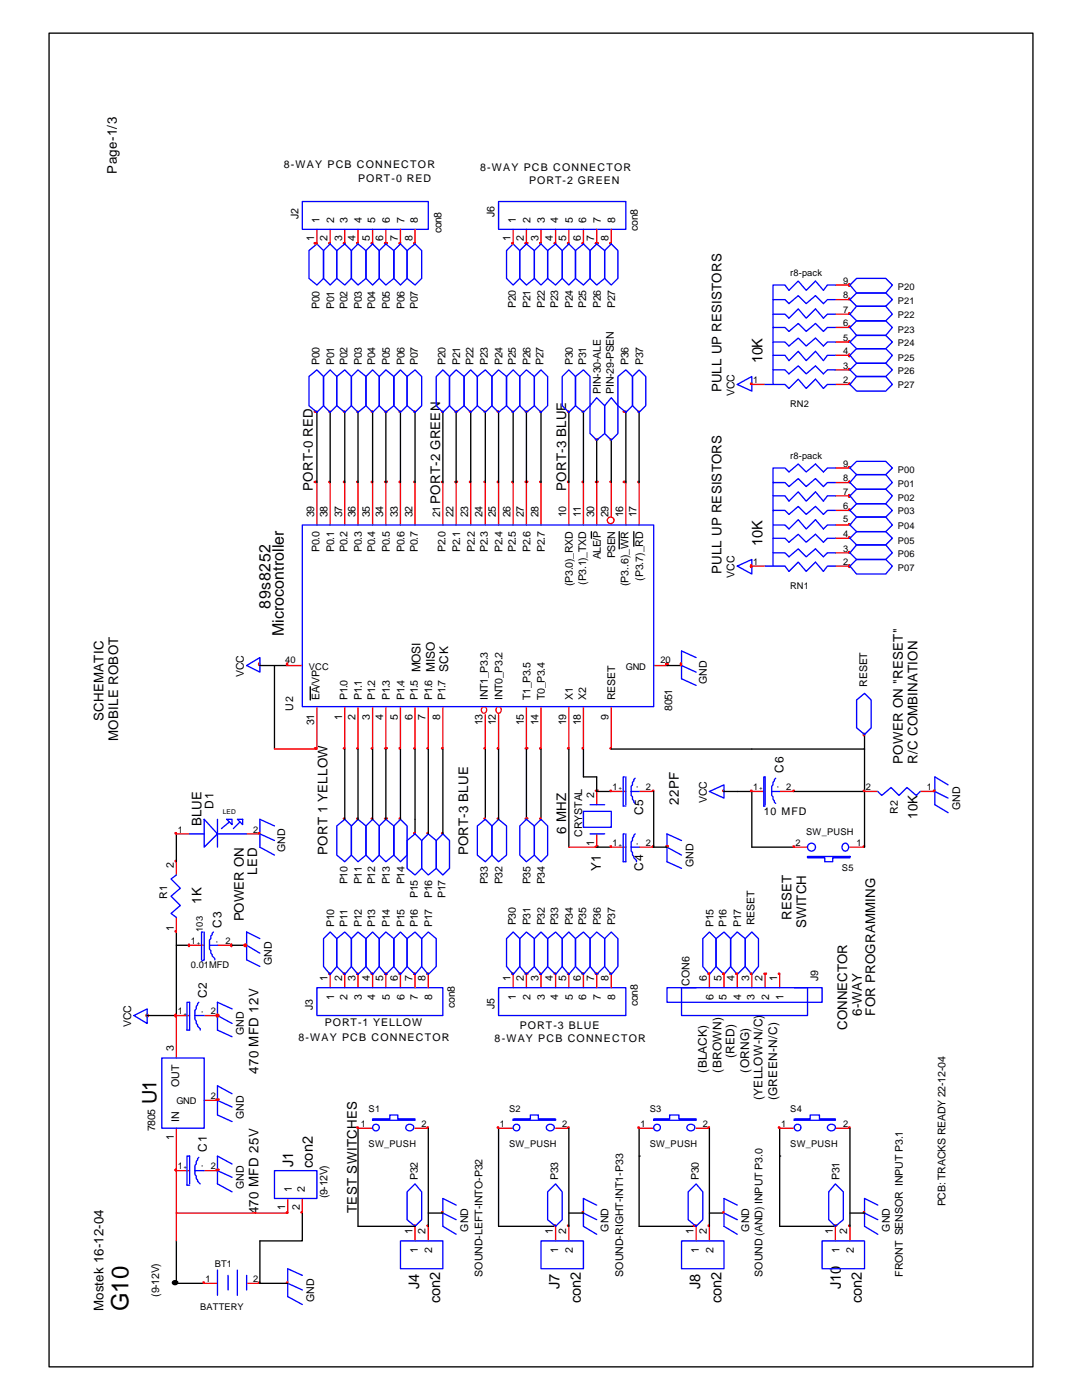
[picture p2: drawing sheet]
<svg xmlns="http://www.w3.org/2000/svg" width="216mm" height="279mm" viewBox="0 0 216 279" stroke-linecap="round" stroke-linejoin="round" font-family="sans-serif">
<defs><g id="words">
<text font-size="4.8" x="25.7" y="261.7" transform="rotate(-90 25.7 261.7)">G10</text>
<text font-size="4" x="31.2" y="220.4" transform="rotate(-90 31.2 220.4)">U1</text>
<g font-size="3.2">
<text x="54" y="121.4" transform="rotate(-90 54 121.4)">89s8252</text>
<text x="56.6" y="127" transform="rotate(-90 56.6 127)">Microcontroller</text>
</g>
<g font-size="2.9">
<text x="152.1" y="72.5" transform="rotate(-90 152.1 72.5)">10K</text>
<text x="152.1" y="109" transform="rotate(-90 152.1 109)">10K</text>
<text x="58.5" y="232.8" transform="rotate(-90 58.5 232.8)">J1</text>
<text x="62.4" y="233.1" transform="rotate(-90 62.4 233.1)">con2</text>
<text x="83.6" y="257.2" transform="rotate(-90 83.6 257.2)">J4</text>
<text x="111.7" y="257.2" transform="rotate(-90 111.7 257.2)">J7</text>
<text x="139.7" y="257.2" transform="rotate(-90 139.7 257.2)">J8</text>
<text x="167.7" y="257.2" transform="rotate(-90 167.7 257.2)">J10</text>
<text x="87.8" y="260.1" transform="rotate(-90 87.8 260.1)">con2</text>
<text x="115.9" y="260.1" transform="rotate(-90 115.9 260.1)">con2</text>
<text x="143.9" y="260.1" transform="rotate(-90 143.9 260.1)">con2</text>
<text x="172" y="260.1" transform="rotate(-90 172 260.1)">con2</text>
</g>
<g font-size="2.6">
<text x="23.3" y="34.7" transform="rotate(-90 23.3 34.7)">Page-1/3</text>
<text x="143.9" y="78.3" transform="rotate(-90 143.9 78.3)">PULL UP RESISTORS</text>
<text x="62.4" y="97.9" transform="rotate(-90 62.4 97.9)">PORT-0 RED</text>
<text x="87.8" y="100.5" transform="rotate(-90 87.8 100.5)">PORT-2 GREEN</text>
<text x="113" y="97.9" transform="rotate(-90 113 97.9)">PORT-3 BLUE</text>
<text x="143.9" y="114.6" transform="rotate(-90 143.9 114.6)">PULL UP RESISTORS</text>
<text x="20.6" y="143.9" transform="rotate(-90 20.6 143.9)">SCHEMATIC</text>
<text x="23.5" y="147.9" transform="rotate(-90 23.5 147.9)">MOBILE ROBOT</text>
<text x="180.2" y="152.4" transform="rotate(-90 180.2 152.4)">POWER ON &quot;RESET&quot;</text>
<text x="183.1" y="152.4" transform="rotate(-90 183.1 152.4)">R/C COMBINATION</text>
<text x="135.5" y="160.6" transform="rotate(-90 135.5 160.6)">22PF</text>
<text x="40.2" y="164.8" transform="rotate(-90 40.2 164.8)">BLUE</text>
<text x="113" y="166.4" transform="rotate(-90 113 166.4)">6 MHZ</text>
<text x="183.1" y="163.5" transform="rotate(-90 183.1 163.5)">10K</text>
<text x="65.4" y="170.7" transform="rotate(-90 65.4 170.7)">PORT 1 YELLOW</text>
<text x="93.4" y="170.7" transform="rotate(-90 93.4 170.7)">PORT-3 BLUE</text>
<text x="119.9" y="173.8" transform="rotate(-90 119.9 173.8)">Y1</text>
<text x="51.3" y="174.6" transform="rotate(-90 51.3 174.6)">LED</text>
<text x="40.2" y="180.4" transform="rotate(-90 40.2 180.4)">1K</text>
<text x="48.7" y="183.9" transform="rotate(-90 48.7 183.9)">POWER ON</text>
<text x="158" y="183.6" transform="rotate(-90 158 183.6)">RESET</text>
<text x="160.9" y="185.2" transform="rotate(-90 160.9 185.2)">SWITCH</text>
<text x="172" y="202.7" transform="rotate(-90 172 202.7)">6-WAY</text>
<text x="174.6" y="202.7" transform="rotate(-90 174.6 202.7)">FOR PROGRAMMING</text>
<text x="169.1" y="205.6" transform="rotate(-90 169.1 205.6)">CONNECTOR</text>
<text x="51.6" y="214.3" transform="rotate(-90 51.6 214.3)">470 MFD 12V</text>
<text x="51.6" y="242.4" transform="rotate(-90 51.6 242.4)">470 MFD 25V</text>
<text x="71.2" y="242.1" transform="rotate(-90 71.2 242.1)">TEST SWITCHES</text>
<text x="20.6" y="261.7" transform="rotate(-90 20.6 261.7)">Mostek 16-12-04</text>
</g>
<g font-size="2.4">
<text x="156.4" y="154.3" transform="rotate(-90 156.4 154.3)">C6</text>
<text x="42.6" y="161.4" transform="rotate(-90 42.6 161.4)">D1</text>
<text x="128.3" y="162.7" transform="rotate(-90 128.3 162.7)">C5</text>
<text x="128.3" y="173.8" transform="rotate(-90 128.3 173.8)">C4</text>
<text x="44.2" y="185.2" transform="rotate(-90 44.2 185.2)">C3</text>
<text x="41.3" y="199.2" transform="rotate(-90 41.3 199.2)">C2</text>
<text x="141" y="214" transform="rotate(-90 141 214)">(BLACK)</text>
<text x="143.9" y="214" transform="rotate(-90 143.9 214)">(BROWN)</text>
<text x="146.6" y="211.1" transform="rotate(-90 146.6 211.1)">(RED)</text>
<text x="149.5" y="214" transform="rotate(-90 149.5 214)">(ORNG)</text>
<text x="152.1" y="219.6" transform="rotate(-90 152.1 219.6)">(YELLOW-N/C)</text>
<text x="155" y="219.6" transform="rotate(-90 155 219.6)">(GREEN-N/C)</text>
<text x="41.3" y="229.9" transform="rotate(-90 41.3 229.9)">C1</text>
</g>
<g font-size="2.1">
<text x="56.6" y="33.6">8-WAY PCB CONNECTOR</text>
<text x="95.8" y="34.1">8-WAY PCB CONNECTOR</text>
<text x="71.4" y="36.2">PORT-0 RED</text>
<text x="105.6" y="36.8">PORT-2 GREEN</text>
<text x="59.5" y="43.7" transform="rotate(-90 59.5 43.7)">J2</text>
<text x="63.8" y="44.4" transform="rotate(-90 63.8 44.4)">1</text>
<text x="66.7" y="44.4" transform="rotate(-90 66.7 44.4)">2</text>
<text x="69.3" y="44.4" transform="rotate(-90 69.3 44.4)">3</text>
<text x="72.2" y="44.4" transform="rotate(-90 72.2 44.4)">4</text>
<text x="74.9" y="44.4" transform="rotate(-90 74.9 44.4)">5</text>
<text x="77.8" y="44.4" transform="rotate(-90 77.8 44.4)">6</text>
<text x="80.7" y="44.4" transform="rotate(-90 80.7 44.4)">7</text>
<text x="83.3" y="44.4" transform="rotate(-90 83.3 44.4)">8</text>
<text x="88.1" y="46.6" transform="rotate(-90 88.1 46.6)">con8</text>
<text x="98.7" y="43.4" transform="rotate(-90 98.7 43.4)">J6</text>
<text x="102.9" y="44.4" transform="rotate(-90 102.9 44.4)">1</text>
<text x="105.8" y="44.4" transform="rotate(-90 105.8 44.4)">2</text>
<text x="108.7" y="44.4" transform="rotate(-90 108.7 44.4)">3</text>
<text x="111.4" y="44.4" transform="rotate(-90 111.4 44.4)">4</text>
<text x="114.3" y="44.4" transform="rotate(-90 114.3 44.4)">5</text>
<text x="116.9" y="44.4" transform="rotate(-90 116.9 44.4)">6</text>
<text x="119.9" y="44.4" transform="rotate(-90 119.9 44.4)">7</text>
<text x="122.8" y="44.4" transform="rotate(-90 122.8 44.4)">8</text>
<text x="127.3" y="46" transform="rotate(-90 127.3 46)">con8</text>
<text x="62.7" y="48.2" transform="rotate(-90 62.7 48.2)">1</text>
<text x="65.4" y="48.2" transform="rotate(-90 65.4 48.2)">2</text>
<text x="68.3" y="48.2" transform="rotate(-90 68.3 48.2)">3</text>
<text x="70.9" y="48.2" transform="rotate(-90 70.9 48.2)">4</text>
<text x="73.8" y="48.2" transform="rotate(-90 73.8 48.2)">5</text>
<text x="76.5" y="48.2" transform="rotate(-90 76.5 48.2)">6</text>
<text x="79.4" y="48.2" transform="rotate(-90 79.4 48.2)">7</text>
<text x="82.3" y="48.2" transform="rotate(-90 82.3 48.2)">8</text>
<text x="101.9" y="48.2" transform="rotate(-90 101.9 48.2)">1</text>
<text x="104.5" y="48.2" transform="rotate(-90 104.5 48.2)">2</text>
<text x="107.4" y="48.2" transform="rotate(-90 107.4 48.2)">3</text>
<text x="110.3" y="48.2" transform="rotate(-90 110.3 48.2)">4</text>
<text x="113" y="48.2" transform="rotate(-90 113 48.2)">5</text>
<text x="115.9" y="48.2" transform="rotate(-90 115.9 48.2)">6</text>
<text x="118.5" y="48.2" transform="rotate(-90 118.5 48.2)">7</text>
<text x="121.4" y="48.2" transform="rotate(-90 121.4 48.2)">8</text>
<text x="63.8" y="61.6" transform="rotate(-90 63.8 61.6)">P00</text>
<text x="66.7" y="61.6" transform="rotate(-90 66.7 61.6)">P01</text>
<text x="69.3" y="61.6" transform="rotate(-90 69.3 61.6)">P02</text>
<text x="72.2" y="61.6" transform="rotate(-90 72.2 61.6)">P03</text>
<text x="74.9" y="61.6" transform="rotate(-90 74.9 61.6)">P04</text>
<text x="77.8" y="61.6" transform="rotate(-90 77.8 61.6)">P05</text>
<text x="80.7" y="61.6" transform="rotate(-90 80.7 61.6)">P06</text>
<text x="83.3" y="61.6" transform="rotate(-90 83.3 61.6)">P07</text>
<text x="102.9" y="61.4" transform="rotate(-90 102.9 61.4)">P20</text>
<text x="105.8" y="61.4" transform="rotate(-90 105.8 61.4)">P21</text>
<text x="108.7" y="61.4" transform="rotate(-90 108.7 61.4)">P22</text>
<text x="111.4" y="61.4" transform="rotate(-90 111.4 61.4)">P23</text>
<text x="114.3" y="61.4" transform="rotate(-90 114.3 61.4)">P24</text>
<text x="116.9" y="61.4" transform="rotate(-90 116.9 61.4)">P25</text>
<text x="119.9" y="61.4" transform="rotate(-90 119.9 61.4)">P26</text>
<text x="122.8" y="61.4" transform="rotate(-90 122.8 61.4)">P27</text>
<text x="63.8" y="72.8" transform="rotate(-90 63.8 72.8)">P00</text>
<text x="66.7" y="72.8" transform="rotate(-90 66.7 72.8)">P01</text>
<text x="69.3" y="72.8" transform="rotate(-90 69.3 72.8)">P02</text>
<text x="72.2" y="72.8" transform="rotate(-90 72.2 72.8)">P03</text>
<text x="74.9" y="72.8" transform="rotate(-90 74.9 72.8)">P04</text>
<text x="77.8" y="72.8" transform="rotate(-90 77.8 72.8)">P05</text>
<text x="80.7" y="72.8" transform="rotate(-90 80.7 72.8)">P06</text>
<text x="83.3" y="72.8" transform="rotate(-90 83.3 72.8)">P07</text>
<text x="88.9" y="72.8" transform="rotate(-90 88.9 72.8)">P20</text>
<text x="91.8" y="72.8" transform="rotate(-90 91.8 72.8)">P21</text>
<text x="94.5" y="72.8" transform="rotate(-90 94.5 72.8)">P22</text>
<text x="97.4" y="72.8" transform="rotate(-90 97.4 72.8)">P23</text>
<text x="100.3" y="72.8" transform="rotate(-90 100.3 72.8)">P24</text>
<text x="102.9" y="72.8" transform="rotate(-90 102.9 72.8)">P25</text>
<text x="105.8" y="72.8" transform="rotate(-90 105.8 72.8)">P26</text>
<text x="108.5" y="72.8" transform="rotate(-90 108.5 72.8)">P27</text>
<text x="114.3" y="72.8" transform="rotate(-90 114.3 72.8)">P30</text>
<text x="116.9" y="72.8" transform="rotate(-90 116.9 72.8)">P31</text>
<text x="125.4" y="72.8" transform="rotate(-90 125.4 72.8)">P36</text>
<text x="128.3" y="72.8" transform="rotate(-90 128.3 72.8)">P37</text>
<text x="119.9" y="78.6" transform="rotate(-90 119.9 78.6)">PIN-30-ALE</text>
<text x="122.5" y="78.6" transform="rotate(-90 122.5 78.6)">PIN-29-PSEN</text>
<text x="146.6" y="79.1" transform="rotate(-90 146.6 79.1)">VCC</text>
<text x="62.7" y="103.2" transform="rotate(-90 62.7 103.2)">39</text>
<text x="65.4" y="103.2" transform="rotate(-90 65.4 103.2)">38</text>
<text x="68.3" y="103.2" transform="rotate(-90 68.3 103.2)">37</text>
<text x="70.9" y="103.2" transform="rotate(-90 70.9 103.2)">36</text>
<text x="73.8" y="103.2" transform="rotate(-90 73.8 103.2)">35</text>
<text x="76.5" y="103.2" transform="rotate(-90 76.5 103.2)">34</text>
<text x="79.4" y="103.2" transform="rotate(-90 79.4 103.2)">33</text>
<text x="82.3" y="103.2" transform="rotate(-90 82.3 103.2)">32</text>
<text x="87.8" y="103.2" transform="rotate(-90 87.8 103.2)">21</text>
<text x="90.5" y="103.2" transform="rotate(-90 90.5 103.2)">22</text>
<text x="93.4" y="103.2" transform="rotate(-90 93.4 103.2)">23</text>
<text x="96.3" y="103.2" transform="rotate(-90 96.3 103.2)">24</text>
<text x="99" y="103.2" transform="rotate(-90 99 103.2)">25</text>
<text x="101.9" y="103.2" transform="rotate(-90 101.9 103.2)">26</text>
<text x="104.5" y="103.2" transform="rotate(-90 104.5 103.2)">27</text>
<text x="107.4" y="103.2" transform="rotate(-90 107.4 103.2)">28</text>
<text x="113" y="103.2" transform="rotate(-90 113 103.2)">10</text>
<text x="115.9" y="103.2" transform="rotate(-90 115.9 103.2)">11</text>
<text x="118.5" y="103.2" transform="rotate(-90 118.5 103.2)">30</text>
<text x="121.4" y="103.2" transform="rotate(-90 121.4 103.2)">29</text>
<text x="124.4" y="103.2" transform="rotate(-90 124.4 103.2)">16</text>
<text x="127" y="103.2" transform="rotate(-90 127 103.2)">17</text>
<text x="63.8" y="110.1" transform="rotate(-90 63.8 110.1)">P0.0</text>
<text x="66.7" y="110.1" transform="rotate(-90 66.7 110.1)">P0.1</text>
<text x="69.3" y="110.1" transform="rotate(-90 69.3 110.1)">P0.2</text>
<text x="72.2" y="110.1" transform="rotate(-90 72.2 110.1)">P0.3</text>
<text x="74.9" y="110.1" transform="rotate(-90 74.9 110.1)">P0.4</text>
<text x="77.8" y="110.1" transform="rotate(-90 77.8 110.1)">P0.5</text>
<text x="80.7" y="110.1" transform="rotate(-90 80.7 110.1)">P0.6</text>
<text x="83.3" y="110.1" transform="rotate(-90 83.3 110.1)">P0.7</text>
<text x="88.9" y="110.1" transform="rotate(-90 88.9 110.1)">P2.0</text>
<text x="91.8" y="110.1" transform="rotate(-90 91.8 110.1)">P2.1</text>
<text x="94.7" y="110.1" transform="rotate(-90 94.7 110.1)">P2.2</text>
<text x="97.4" y="110.1" transform="rotate(-90 97.4 110.1)">P2.3</text>
<text x="100.3" y="110.1" transform="rotate(-90 100.3 110.1)">P2.4</text>
<text x="102.9" y="110.1" transform="rotate(-90 102.9 110.1)">P2.5</text>
<text x="105.8" y="110.1" transform="rotate(-90 105.8 110.1)">P2.6</text>
<text x="108.7" y="110.1" transform="rotate(-90 108.7 110.1)">P2.7</text>
<text x="119.9" y="111.7" transform="rotate(-90 119.9 111.7)">ALE/P</text>
<text x="122.8" y="111.4" transform="rotate(-90 122.8 111.4)">PSEN</text>
<text x="114.3" y="116.9" transform="rotate(-90 114.3 116.9)">(P3.0)_RXD</text>
<text x="116.9" y="116.7" transform="rotate(-90 116.9 116.7)">(P3.1)_TXD</text>
<text x="125.4" y="116.9" transform="rotate(-90 125.4 116.9)">(P3..6)_WR</text>
<text x="128.3" y="115.9" transform="rotate(-90 128.3 115.9)">(P3.7)_RD</text>
<text x="146.6" y="115.4" transform="rotate(-90 146.6 115.4)">VCC</text>
<text x="48.7" y="135.2" transform="rotate(-90 48.7 135.2)">VCC</text>
<text x="141" y="136.5" transform="rotate(-90 141 136.5)">GND</text>
<text x="173" y="137.1" transform="rotate(-90 173 137.1)">RESET</text>
<text x="58.5" y="141.8" transform="rotate(-90 58.5 141.8)">U2</text>
<text x="63.8" y="139.7" transform="rotate(-90 63.8 139.7)">EA/VP</text>
<text x="68.3" y="143.7" transform="rotate(-90 68.3 143.7)">1</text>
<text x="69.3" y="139.7" transform="rotate(-90 69.3 139.7)">P1.0</text>
<text x="70.9" y="143.7" transform="rotate(-90 70.9 143.7)">2</text>
<text x="72.2" y="139.7" transform="rotate(-90 72.2 139.7)">P1.1</text>
<text x="73.8" y="143.7" transform="rotate(-90 73.8 143.7)">3</text>
<text x="74.9" y="139.7" transform="rotate(-90 74.9 139.7)">P1.2</text>
<text x="76.5" y="143.7" transform="rotate(-90 76.5 143.7)">4</text>
<text x="77.8" y="139.7" transform="rotate(-90 77.8 139.7)">P1.3</text>
<text x="79.4" y="143.7" transform="rotate(-90 79.4 143.7)">5</text>
<text x="80.7" y="139.7" transform="rotate(-90 80.7 139.7)">P1.4</text>
<text x="82.3" y="143.7" transform="rotate(-90 82.3 143.7)">6</text>
<text x="83.3" y="139.7" transform="rotate(-90 83.3 139.7)">P1.5 MOSI</text>
<text x="84.9" y="143.7" transform="rotate(-90 84.9 143.7)">7</text>
<text x="86.3" y="139.7" transform="rotate(-90 86.3 139.7)">P1.6 MISO</text>
<text x="87.8" y="143.7" transform="rotate(-90 87.8 143.7)">8</text>
<text x="88.9" y="139.7" transform="rotate(-90 88.9 139.7)">P1.7 SCK</text>
<text x="97.4" y="139.7" transform="rotate(-90 97.4 139.7)">INT1_P3.3</text>
<text x="100.3" y="139.7" transform="rotate(-90 100.3 139.7)">INT0_P3.2</text>
<text x="105.8" y="139.7" transform="rotate(-90 105.8 139.7)">T1_P3.5</text>
<text x="108.7" y="139.7" transform="rotate(-90 108.7 139.7)">T0_P3.4</text>
<text x="114.3" y="139.7" transform="rotate(-90 114.3 139.7)">X1</text>
<text x="116.9" y="139.7" transform="rotate(-90 116.9 139.7)">X2</text>
<text x="121.4" y="143.7" transform="rotate(-90 121.4 143.7)">9</text>
<text x="122.8" y="139.7" transform="rotate(-90 122.8 139.7)">RESET</text>
<text x="134.1" y="141.8" transform="rotate(-90 134.1 141.8)">8051</text>
<text x="62.7" y="144.7" transform="rotate(-90 62.7 144.7)">31</text>
<text x="96.3" y="144.7" transform="rotate(-90 96.3 144.7)">13</text>
<text x="99" y="144.7" transform="rotate(-90 99 144.7)">12</text>
<text x="104.5" y="144.7" transform="rotate(-90 104.5 144.7)">15</text>
<text x="107.4" y="144.7" transform="rotate(-90 107.4 144.7)">14</text>
<text x="113" y="144.7" transform="rotate(-90 113 144.7)">19</text>
<text x="115.9" y="144.7" transform="rotate(-90 115.9 144.7)">18</text>
<text x="118.5" y="159.3" transform="rotate(-90 118.5 159.3)">2</text>
<text x="141" y="160.3" transform="rotate(-90 141 160.3)">VCC</text>
<text x="191.6" y="161.7" transform="rotate(-90 191.6 161.7)">GND</text>
<text x="116.2" y="167" transform="rotate(-90 116.2 167)">CRYSTAL</text>
<text x="152.4" y="162.7">10 MFD</text>
<text x="179.1" y="162.5" transform="rotate(-90 179.1 162.5)">R2</text>
<text x="34.7" y="173.3" transform="rotate(-90 34.7 173.3)">2</text>
<text x="56.9" y="170.1" transform="rotate(-90 56.9 170.1)">GND</text>
<text x="118.5" y="168.8" transform="rotate(-90 118.5 168.8)">1</text>
<text x="138.4" y="173" transform="rotate(-90 138.4 173)">GND</text>
<text x="33.3" y="179.4" transform="rotate(-90 33.3 179.4)">R1</text>
<text x="69.3" y="176.5" transform="rotate(-90 69.3 176.5)">P10</text>
<text x="72.2" y="176.5" transform="rotate(-90 72.2 176.5)">P11</text>
<text x="74.9" y="176.5" transform="rotate(-90 74.9 176.5)">P12</text>
<text x="77.8" y="176.5" transform="rotate(-90 77.8 176.5)">P13</text>
<text x="80.7" y="176.5" transform="rotate(-90 80.7 176.5)">P14</text>
<text x="83.3" y="179.1" transform="rotate(-90 83.3 179.1)">P15</text>
<text x="86.3" y="179.1" transform="rotate(-90 86.3 179.1)">P16</text>
<text x="88.9" y="179.1" transform="rotate(-90 88.9 179.1)">P17</text>
<text x="97.4" y="176.5" transform="rotate(-90 97.4 176.5)">P33</text>
<text x="100.3" y="176.5" transform="rotate(-90 100.3 176.5)">P32</text>
<text x="105.8" y="176.5" transform="rotate(-90 105.8 176.5)">P35</text>
<text x="108.7" y="176.5" transform="rotate(-90 108.7 176.5)">P34</text>
<text x="34.7" y="185.7" transform="rotate(-90 34.7 185.7)">1</text>
<text x="66.7" y="184.9" transform="rotate(-90 66.7 184.9)">P10</text>
<text x="69.3" y="184.9" transform="rotate(-90 69.3 184.9)">P11</text>
<text x="72.2" y="184.9" transform="rotate(-90 72.2 184.9)">P12</text>
<text x="74.9" y="184.9" transform="rotate(-90 74.9 184.9)">P13</text>
<text x="77.8" y="184.9" transform="rotate(-90 77.8 184.9)">P14</text>
<text x="80.7" y="184.9" transform="rotate(-90 80.7 184.9)">P15</text>
<text x="83.3" y="184.9" transform="rotate(-90 83.3 184.9)">P16</text>
<text x="86.3" y="184.9" transform="rotate(-90 86.3 184.9)">P17</text>
<text x="102.9" y="184.7" transform="rotate(-90 102.9 184.7)">P30</text>
<text x="105.8" y="184.7" transform="rotate(-90 105.8 184.7)">P31</text>
<text x="108.7" y="184.7" transform="rotate(-90 108.7 184.7)">P32</text>
<text x="111.4" y="184.7" transform="rotate(-90 111.4 184.7)">P33</text>
<text x="114.3" y="184.7" transform="rotate(-90 114.3 184.7)">P34</text>
<text x="116.9" y="184.7" transform="rotate(-90 116.9 184.7)">P35</text>
<text x="119.9" y="184.7" transform="rotate(-90 119.9 184.7)">P36</text>
<text x="122.8" y="184.7" transform="rotate(-90 122.8 184.7)">P37</text>
<text x="142.3" y="184.9" transform="rotate(-90 142.3 184.9)">P15</text>
<text x="145" y="184.9" transform="rotate(-90 145 184.9)">P16</text>
<text x="147.9" y="184.9" transform="rotate(-90 147.9 184.9)">P17</text>
<text x="150.5" y="184.7" transform="rotate(-90 150.5 184.7)">RESET</text>
<text x="54.2" y="192.6" transform="rotate(-90 54.2 192.6)">GND</text>
<text x="65.4" y="195.8" transform="rotate(-90 65.4 195.8)">1</text>
<text x="68.3" y="195.8" transform="rotate(-90 68.3 195.8)">2</text>
<text x="70.9" y="195.8" transform="rotate(-90 70.9 195.8)">3</text>
<text x="73.8" y="195.8" transform="rotate(-90 73.8 195.8)">4</text>
<text x="76.5" y="195.8" transform="rotate(-90 76.5 195.8)">5</text>
<text x="79.4" y="195.8" transform="rotate(-90 79.4 195.8)">6</text>
<text x="82.3" y="195.8" transform="rotate(-90 82.3 195.8)">7</text>
<text x="84.9" y="195.8" transform="rotate(-90 84.9 195.8)">8</text>
<text x="101.9" y="195.8" transform="rotate(-90 101.9 195.8)">1</text>
<text x="104.5" y="195.8" transform="rotate(-90 104.5 195.8)">2</text>
<text x="107.4" y="195.8" transform="rotate(-90 107.4 195.8)">3</text>
<text x="110.3" y="195.8" transform="rotate(-90 110.3 195.8)">4</text>
<text x="113" y="195.8" transform="rotate(-90 113 195.8)">5</text>
<text x="115.9" y="195.8" transform="rotate(-90 115.9 195.8)">6</text>
<text x="118.5" y="195.8" transform="rotate(-90 118.5 195.8)">7</text>
<text x="121.4" y="195.8" transform="rotate(-90 121.4 195.8)">8</text>
<text x="137.6" y="196.8" transform="rotate(-90 137.6 196.8)">CON6</text>
<text x="141" y="195.8" transform="rotate(-90 141 195.8)">6</text>
<text x="143.9" y="195.8" transform="rotate(-90 143.9 195.8)">5</text>
<text x="146.6" y="195.8" transform="rotate(-90 146.6 195.8)">4</text>
<text x="149.5" y="195.8" transform="rotate(-90 149.5 195.8)">3</text>
<text x="152.1" y="195.8" transform="rotate(-90 152.1 195.8)">2</text>
<text x="155" y="195.8" transform="rotate(-90 155 195.8)">1</text>
<text x="163.2" y="195.8" transform="rotate(-90 163.2 195.8)">J9</text>
<text x="62.4" y="201.6" transform="rotate(-90 62.4 201.6)">J3</text>
<text x="66.7" y="199.5" transform="rotate(-90 66.7 199.5)">1</text>
<text x="69.3" y="199.5" transform="rotate(-90 69.3 199.5)">2</text>
<text x="72.2" y="199.5" transform="rotate(-90 72.2 199.5)">3</text>
<text x="74.9" y="199.5" transform="rotate(-90 74.9 199.5)">4</text>
<text x="77.8" y="199.5" transform="rotate(-90 77.8 199.5)">5</text>
<text x="80.7" y="199.5" transform="rotate(-90 80.7 199.5)">6</text>
<text x="83.3" y="199.5" transform="rotate(-90 83.3 199.5)">7</text>
<text x="86.3" y="199.5" transform="rotate(-90 86.3 199.5)">8</text>
<text x="90.8" y="201.1" transform="rotate(-90 90.8 201.1)">con8</text>
<text x="98.7" y="201.3" transform="rotate(-90 98.7 201.3)">J5</text>
<text x="102.9" y="199.5" transform="rotate(-90 102.9 199.5)">1</text>
<text x="105.8" y="199.5" transform="rotate(-90 105.8 199.5)">2</text>
<text x="108.7" y="199.5" transform="rotate(-90 108.7 199.5)">3</text>
<text x="111.4" y="199.5" transform="rotate(-90 111.4 199.5)">4</text>
<text x="114.3" y="199.5" transform="rotate(-90 114.3 199.5)">5</text>
<text x="116.9" y="199.5" transform="rotate(-90 116.9 199.5)">6</text>
<text x="119.9" y="199.5" transform="rotate(-90 119.9 199.5)">7</text>
<text x="122.8" y="199.5" transform="rotate(-90 122.8 199.5)">8</text>
<text x="127.3" y="200.8" transform="rotate(-90 127.3 200.8)">con8</text>
<text x="142.3" y="199.5" transform="rotate(-90 142.3 199.5)">6</text>
<text x="145" y="199.5" transform="rotate(-90 145 199.5)">5</text>
<text x="147.9" y="199.5" transform="rotate(-90 147.9 199.5)">4</text>
<text x="150.5" y="199.5" transform="rotate(-90 150.5 199.5)">3</text>
<text x="153.5" y="199.5" transform="rotate(-90 153.5 199.5)">2</text>
<text x="156.4" y="199.5" transform="rotate(-90 156.4 199.5)">1</text>
<text x="26.2" y="205.1" transform="rotate(-90 26.2 205.1)">VCC</text>
<text x="34.7" y="209.8" transform="rotate(-90 34.7 209.8)">3</text>
<text x="48.7" y="206.6" transform="rotate(-90 48.7 206.6)">GND</text>
<text x="59.5" y="207.7">8-WAY PCB CONNECTOR</text>
<text x="64.8" y="204.8">PORT-1 YELLOW</text>
<text x="98.7" y="208">8-WAY PCB CONNECTOR</text>
<text x="103.7" y="205.3">PORT-3 BLUE</text>
<text x="35.7" y="217" transform="rotate(-90 35.7 217)">OUT</text>
<text x="31" y="225.7" transform="rotate(-90 31 225.7)">7805</text>
<text x="34.7" y="227.5" transform="rotate(-90 34.7 227.5)">1</text>
<text x="35.7" y="223.8" transform="rotate(-90 35.7 223.8)">IN</text>
<text x="48.7" y="223.3" transform="rotate(-90 48.7 223.3)">GND</text>
<text x="48.7" y="237.3" transform="rotate(-90 48.7 237.3)">GND</text>
<text x="58.2" y="237.9" transform="rotate(-90 58.2 237.9)">1</text>
<text x="60.9" y="237.9" transform="rotate(-90 60.9 237.9)">2</text>
<text x="65.4" y="239.2" transform="rotate(-90 65.4 239.2)">(9-12V)</text>
<text x="83.3" y="235.5" transform="rotate(-90 83.3 235.5)">P32</text>
<text x="111.4" y="235.5" transform="rotate(-90 111.4 235.5)">P33</text>
<text x="139.4" y="235.5" transform="rotate(-90 139.4 235.5)">P30</text>
<text x="167.5" y="235.5" transform="rotate(-90 167.5 235.5)">P31</text>
<text x="56.9" y="241.6" transform="rotate(-90 56.9 241.6)">1</text>
<text x="59.8" y="241.6" transform="rotate(-90 59.8 241.6)">2</text>
<text x="93.4" y="245.8" transform="rotate(-90 93.4 245.8)">GND</text>
<text x="121.4" y="245.8" transform="rotate(-90 121.4 245.8)">GND</text>
<text x="149.5" y="245.8" transform="rotate(-90 149.5 245.8)">GND</text>
<text x="177.5" y="245.8" transform="rotate(-90 177.5 245.8)">GND</text>
<text x="188.6" y="240.8" transform="rotate(-90 188.6 240.8)">PCB: TRACKS READY 22-12-04</text>
<text x="82.3" y="246.3" transform="rotate(-90 82.3 246.3)">1</text>
<text x="83.3" y="250" transform="rotate(-90 83.3 250)">1</text>
<text x="84.9" y="246.3" transform="rotate(-90 84.9 246.3)">2</text>
<text x="86.3" y="250" transform="rotate(-90 86.3 250)">2</text>
<text x="110.3" y="246.3" transform="rotate(-90 110.3 246.3)">1</text>
<text x="111.4" y="250" transform="rotate(-90 111.4 250)">1</text>
<text x="113" y="246.3" transform="rotate(-90 113 246.3)">2</text>
<text x="114.3" y="250" transform="rotate(-90 114.3 250)">2</text>
<text x="138.4" y="246.3" transform="rotate(-90 138.4 246.3)">1</text>
<text x="139.4" y="250" transform="rotate(-90 139.4 250)">1</text>
<text x="141" y="246.3" transform="rotate(-90 141 246.3)">2</text>
<text x="142.3" y="250" transform="rotate(-90 142.3 250)">2</text>
<text x="166.2" y="246.3" transform="rotate(-90 166.2 246.3)">1</text>
<text x="167.5" y="250" transform="rotate(-90 167.5 250)">1</text>
<text x="169.1" y="246.3" transform="rotate(-90 169.1 246.3)">2</text>
<text x="170.4" y="250" transform="rotate(-90 170.4 250)">2</text>
<text x="96.3" y="254.8" transform="rotate(-90 96.3 254.8)">SOUND-LEFT-INTO-P32</text>
<text x="124.4" y="254.8" transform="rotate(-90 124.4 254.8)">SOUND-RIGHT-INT1-P33</text>
<text x="152.1" y="254.8" transform="rotate(-90 152.1 254.8)">SOUND (AND) INPUT P3.0</text>
<text x="180.2" y="254.8" transform="rotate(-90 180.2 254.8)">FRONT SENSOR INPUT P3.1</text>
<text x="31.7" y="258.8" transform="rotate(-90 31.7 258.8)">(9-12V)</text>
<text x="62.7" y="259.8" transform="rotate(-90 62.7 259.8)">GND</text>
</g>
<g font-size="1.9">
<text x="157.7" y="55">r8-pack</text>
<text x="168.3" y="59.5">8</text>
<text x="168.3" y="56.6">9</text>
<text x="179.1" y="57.9">P20</text>
<text x="168.3" y="65.1">6</text>
<text x="168.3" y="62.4">7</text>
<text x="179.1" y="63.5">P22</text>
<text x="179.1" y="60.6">P21</text>
<text x="168.3" y="70.6">4</text>
<text x="168.3" y="68">5</text>
<text x="179.1" y="72">P25</text>
<text x="179.1" y="69.1">P24</text>
<text x="179.1" y="66.4">P23</text>
<text x="150.3" y="76.5">1</text>
<text x="168.3" y="76.5">2</text>
<text x="168.3" y="73.6">3</text>
<text x="179.1" y="77.5">P27</text>
<text x="179.1" y="74.6">P26</text>
<text x="157.7" y="81.2">RN2</text>
<text x="157.7" y="91.5">r8-pack</text>
<text x="168.3" y="93.1">9</text>
<text x="179.1" y="94.5">P00</text>
<text x="168.3" y="101.6">6</text>
<text x="168.3" y="98.7">7</text>
<text x="168.3" y="96">8</text>
<text x="179.1" y="100">P02</text>
<text x="179.1" y="97.1">P01</text>
<text x="168.3" y="107.2">4</text>
<text x="168.3" y="104.2">5</text>
<text x="179.1" y="105.6">P04</text>
<text x="179.1" y="102.7">P03</text>
<text x="150.3" y="112.7">1</text>
<text x="168.3" y="112.7">2</text>
<text x="168.3" y="110.1">3</text>
<text x="179.1" y="111.1">P06</text>
<text x="179.1" y="108.5">P05</text>
<text x="157.7" y="117.5">RN1</text>
<text x="179.1" y="114">P07</text>
<text x="56.9" y="132.3">40</text>
<text x="61.6" y="133.6">VCC</text>
<text x="124.9" y="133.6">GND</text>
<text x="131.8" y="132.3">20</text>
<text x="122.2" y="157.7">1</text>
<text x="128.9" y="157.7">2</text>
<text x="150.3" y="157.7">1</text>
<text x="156.9" y="157.7">2</text>
<text x="172.8" y="157.7">2</text>
<text x="184.9" y="157.7">1</text>
<text x="35.5" y="166.2">1</text>
<text x="50.5" y="166.2">2</text>
<text x="160.9" y="166.7">SW_PUSH</text>
<text x="122.2" y="168.8">1</text>
<text x="128.9" y="168.8">2</text>
<text x="158.7" y="168.8">2</text>
<text x="168" y="173.8">S5</text>
<text x="170.9" y="168.8">1</text>
<text x="38.1" y="188.4">1</text>
<text x="40.5" y="186" transform="rotate(-90 40.5 186)">103</text>
<text x="45" y="188.4">2</text>
<text x="38.1" y="193.1">0.01MFD</text>
<text x="35.5" y="202.4">1</text>
<text x="42.1" y="202.4">2</text>
<text x="35.2" y="220.4">GND</text>
<text x="42.1" y="219.3">2</text>
<text x="73.6" y="222">S1</text>
<text x="101.6" y="222">S2</text>
<text x="129.6" y="222">S3</text>
<text x="157.7" y="222">S4</text>
<text x="72" y="224.9">1</text>
<text x="84.1" y="224.9">2</text>
<text x="99.7" y="224.9">1</text>
<text x="112.2" y="224.9">2</text>
<text x="127.8" y="224.9">1</text>
<text x="140.2" y="224.9">2</text>
<text x="155.8" y="224.9">1</text>
<text x="168.3" y="224.9">2</text>
<text x="35.5" y="233.4">1</text>
<text x="42.1" y="233.4">2</text>
<text x="73.6" y="228.9">SW_PUSH</text>
<text x="101.6" y="228.9">SW_PUSH</text>
<text x="129.6" y="228.9">SW_PUSH</text>
<text x="157.7" y="228.9">SW_PUSH</text>
<text x="41" y="255.9">1</text>
<text x="42.9" y="252.9">BT1</text>
<text x="50.5" y="255.9">2</text>
<text x="40" y="261.4">BATTERY</text>
</g>
<g font-size="1.3">
<text x="127.5" y="157.2" transform="rotate(-90 127.5 157.2)">-</text>
<text x="155.6" y="157.2" transform="rotate(-90 155.6 157.2)">-</text>
<text x="44.4" y="162.5">LED</text>
<text x="127.5" y="168.5" transform="rotate(-90 127.5 168.5)">-</text>
<text x="43.7" y="188.1" transform="rotate(-90 43.7 188.1)">-</text>
<text x="40.7" y="202.1" transform="rotate(-90 40.7 202.1)">-</text>
<text x="40.7" y="232.8" transform="rotate(-90 40.7 232.8)">-</text>
</g>
<g font-size="1.1">
<text x="124.1" y="157.7" transform="rotate(-90 124.1 157.7)">+</text>
<text x="152.1" y="157.7" transform="rotate(-90 152.1 157.7)">+</text>
<text x="124.1" y="169.1" transform="rotate(-90 124.1 169.1)">+</text>
<text x="40" y="188.6" transform="rotate(-90 40 188.6)">+</text>
<text x="37.3" y="202.7" transform="rotate(-90 37.3 202.7)">+</text>
<text x="37.3" y="233.4" transform="rotate(-90 37.3 233.4)">+</text>
</g>
</g></defs>
<g fill="#f00" stroke="#f00" stroke-width=".26">
<path d="M35 233.4h.2v.2h-.2z"/>
<path d="M43.2 219.4l.5-.1v.2l-.3 .1-.3-.1z"/>
<path d="M35 202.5l.1-.1 .1 .3-.1 .2z"/>
<path d="M35 185.8l.2-.1v.3h-.2z"/>
<path d="M35 171.8l.2-.1v.2h-.2z"/>
<path d="M43.2 233.4h.5v.1l-.3 .1-.3-.1z"/>
<path d="M35 166.2h.2v.2h-.2z"/>
<path d="M51.6 166.2h.3l-.1 .2h-.2z"/>
<path d="M37.6 188.5l.1-.1 .1 .2-.1 .3z"/>
<path d="M46.1 188.5l.1-.1 .1 .2-.1 .3z"/>
<path d="M40.5 255.9h.2v.2h-.2z"/>
<path d="M51.6 255.9h.3l-.1 .2h-.2z"/>
<path d="M51.6 132.4l.1-.1 .2 .3-.2 .2z"/>
<path d="M57.2 255.9h.2v.2h-.2z"/>
<path d="M57.2 241.9l.2-.1v.3h-.2z"/>
<path d="M60.1 241.9l.2-.1v.3h-.2z"/>
<path d="M62.8 149.3l.4-.1v.2l-.2 .1-.3-.1z"/>
<path d="M113.3 149.3l.2-.1v.3h-.2z"/>
<path d="M116.2 149.3l.2-.1v.3h-.2z"/>
<path d="M121.7 149.3l.3-.1-.1 .3h-.2z"/>
<path d="M99.3 149.3l.2-.1-.1 .3h-.1z"/>
<path d="M96.6 149.3l.2-.1v.3h-.2z"/>
<path d="M107.7 149.3l.2-.1v.3h-.2z"/>
<path d="M104.9 149.3l.4-.1v.2l-.3 .1-.2-.1z"/>
<path d="M68.6 149.3l.2-.1v.3h-.2z"/>
<path d="M71.2 149.3l.2-.1v.3h-.2z"/>
<path d="M74.1 149.3l.2-.1v.3h-.2z"/>
<path d="M76.8 149.3l.5-.1v.2l-.3 .1-.3-.1z"/>
<path d="M79.7 149.3l.2-.1v.3h-.2z"/>
<path d="M82.6 149.3l.2-.1v.3h-.2z"/>
<path d="M85.2 149.3l.3-.1-.1 .3h-.2z"/>
<path d="M88.1 149.3l.3-.1-.1 .3h-.2z"/>
<path d="M62.8 96.1l.4-.1v.2l-.2 .1-.3-.1z"/>
<path d="M65.7 96.1l.2-.1-.1 .3h-.1z"/>
<path d="M68.6 96.1l.2-.1v.3h-.2z"/>
<path d="M71.2 96.1l.2-.1v.3h-.2z"/>
<path d="M74.1 96.1l.2-.1v.3h-.2z"/>
<path d="M76.8 96.1l.5-.1v.2l-.3 .1-.3-.1z"/>
<path d="M79.7 96.1l.2-.1v.3h-.2z"/>
<path d="M82.6 96.1l.2-.1v.3h-.2z"/>
<path d="M88.1 96.1l.3-.1-.1 .3h-.2z"/>
<path d="M90.8 96.1l.5-.1v.2l-.3 .1-.2-.1z"/>
<path d="M93.7 96.1l.2-.1v.3h-.2z"/>
<path d="M96.6 96.1l.2-.1v.3h-.2z"/>
<path d="M99.3 96.1l.2-.1-.1 .3h-.1z"/>
<path d="M102.2 96.1l.2-.1v.3h-.2z"/>
<path d="M104.9 96.1l.4-.1v.2l-.3 .1-.2-.1z"/>
<path d="M107.7 96.1l.2-.1v.3h-.2z"/>
<path d="M127.3 96.1l.2-.1v.3h-.2z"/>
<path d="M124.4 96.1l.5-.1v.2l-.3 .1-.2-.1z"/>
<path d="M121.7 96.1l.3-.1-.1 .3h-.2z"/>
<path d="M118.9 96.1l.4-.1v.2l-.2 .1-.3-.1z"/>
<path d="M116.2 96.1l.2-.1v.3h-.2z"/>
<path d="M113.3 96.1l.2-.1v.3h-.2z"/>
<path d="M57.2 132.4l.1-.1 .1 .3-.1 .2z"/>
<path d="M62.8 82.1l.4-.1v.2l-.2 .1-.3-.1z"/>
<path d="M62.8 48.5l.4-.1v.2l-.2 .1-.3-.1z"/>
<path d="M65.7 48.5l.2-.1-.1 .2h-.1z"/>
<path d="M68.6 48.5l.2-.1v.2h-.2z"/>
<path d="M71.2 48.5l.2-.1v.2h-.2z"/>
<path d="M74.1 48.5l.2-.1v.2h-.2z"/>
<path d="M76.8 48.5l.5-.1v.2l-.3 .1-.3-.1z"/>
<path d="M79.7 48.5l.2-.1v.2h-.2z"/>
<path d="M82.6 48.5l.2-.1v.2h-.2z"/>
<path d="M65.7 194.2h.2l-.1 .2h-.1z"/>
<path d="M68.6 194.2h.2v.2h-.2z"/>
<path d="M71.2 194.2h.2v.2h-.2z"/>
<path d="M74.1 194.2h.2v.2h-.2z"/>
<path d="M76.8 194.2h.5v.1l-.3 .2-.3-.2z"/>
<path d="M79.7 194.2h.2v.2h-.2z"/>
<path d="M82.6 194.2h.2v.2h-.2z"/>
<path d="M85.2 194.2h.3l-.1 .2h-.2z"/>
<path d="M65.7 82.1l.2-.1-.1 .2h-.1z"/>
<path d="M68.6 163.3l.2-.1v.3h-.2z"/>
<path d="M68.6 82.1l.2-.1v.2h-.2z"/>
<path d="M71.2 163.3l.2-.1v.3h-.2z"/>
<path d="M71.2 82.1l.2-.1v.2h-.2z"/>
<path d="M71.2 224.9h.2v.2h-.2z"/>
<path d="M85.2 224.9h.3l-.1 .2h-.2z"/>
<path d="M74.1 163.3l.2-.1v.3h-.2z"/>
<path d="M74.1 82.1l.2-.1v.2h-.2z"/>
<path d="M76.8 163.3l.5-.1v.2l-.3 .1-.3-.1z"/>
<path d="M76.8 82.1l.5-.1v.2l-.3 .1-.3-.1z"/>
<path d="M79.7 163.3l.2-.1v.3h-.2z"/>
<path d="M79.7 82.1l.2-.1v.2h-.2z"/>
<path d="M82.6 244.5h.2v.2h-.2z"/>
<path d="M85.2 244.5h.3l-.1 .2h-.2z"/>
<path d="M82.6 166.2h.2v.2h-.2z"/>
<path d="M82.6 82.1l.2-.1v.2h-.2z"/>
<path d="M85.2 166.2h.3l-.1 .2h-.2z"/>
<path d="M88.1 241.9l.3-.1-.1 .3h-.2z"/>
<path d="M88.1 166.2h.3l-.1 .2h-.2z"/>
<path d="M88.1 82.1l.3-.1-.1 .2h-.2z"/>
<path d="M90.8 82.1l.5-.1v.2l-.3 .1-.2-.1z"/>
<path d="M93.7 82.1l.2-.1v.2h-.2z"/>
<path d="M96.6 163.3l.2-.1v.3h-.2z"/>
<path d="M96.6 82.1l.2-.1v.2h-.2z"/>
<path d="M99.3 163.3l.2-.1-.1 .3h-.1z"/>
<path d="M99.3 82.1l.2-.1-.1 .2h-.1z"/>
<path d="M99.3 224.9h.2l-.1 .2h-.1z"/>
<path d="M113.3 224.9h.2v.2h-.2z"/>
<path d="M102.2 194.2h.2v.2h-.2z"/>
<path d="M104.9 194.2h.4v.1l-.3 .2-.2-.2z"/>
<path d="M107.7 194.2h.2v.2h-.2z"/>
<path d="M110.6 194.2h.3l-.1 .2h-.2z"/>
<path d="M113.3 194.2h.2v.2h-.2z"/>
<path d="M116.2 194.2h.2v.2h-.2z"/>
<path d="M118.9 194.2h.4v.1l-.2 .2-.3-.2z"/>
<path d="M121.7 194.2h.3l-.1 .2h-.2z"/>
<path d="M102.2 82.1l.2-.1v.2h-.2z"/>
<path d="M102.2 48.5l.2-.1v.2h-.2z"/>
<path d="M104.9 48.5l.4-.1v.2l-.3 .1-.2-.1z"/>
<path d="M107.7 48.5l.2-.1v.2h-.2z"/>
<path d="M110.6 48.5l.3-.1-.1 .2h-.2z"/>
<path d="M113.3 48.5l.2-.1v.2h-.2z"/>
<path d="M116.2 48.5l.2-.1v.2h-.2z"/>
<path d="M118.9 48.5l.4-.1v.2l-.2 .1-.3-.1z"/>
<path d="M121.7 48.5l.3-.1-.1 .2h-.2z"/>
<path d="M104.9 163.3l.4-.1v.2l-.3 .1-.2-.1z"/>
<path d="M104.9 82.1l.4-.1v.2l-.3 .1-.2-.1z"/>
<path d="M107.7 163.3l.2-.1v.3h-.2z"/>
<path d="M107.7 82.1l.2-.1v.2h-.2z"/>
<path d="M110.6 244.5h.3l-.1 .2h-.2z"/>
<path d="M113.3 244.5h.2v.2h-.2z"/>
<path d="M113.3 82.1l.2-.1v.2h-.2z"/>
<path d="M116.2 241.9l.2-.1v.3h-.2z"/>
<path d="M116.2 82.1l.2-.1v.2h-.2z"/>
<path d="M118.9 168.8h.4v.1l-.2 .2-.3-.2z"/>
<path d="M118.9 157.7h.4v.1l-.2 .2-.3-.2z"/>
<path d="M118.9 87.6h.4v.1l-.2 .1-.3-.1z"/>
<path d="M121.7 87.6h.3l-.1 .2h-.2z"/>
<path d="M121.7 168.8h.3l-.1 .2h-.2z"/>
<path d="M130.2 168.8h.2v.2h-.2z"/>
<path d="M121.7 157.7h.3l-.1 .2h-.2z"/>
<path d="M130.2 157.7h.2v.2h-.2z"/>
<path d="M124.4 82.1l.5-.1v.2l-.3 .1-.2-.1z"/>
<path d="M127.3 82.1l.2-.1v.2h-.2z"/>
<path d="M127.3 224.9h.2v.2h-.2z"/>
<path d="M141.3 224.9h.3l-.1 .2h-.2z"/>
<path d="M132.9 168.8h.4v.1l-.2 .2-.3-.2z"/>
<path d="M135.8 132.4l.1-.1 .1 .3-.1 .2z"/>
<path d="M138.5 244.5h.4v.1l-.3 .1-.2-.1z"/>
<path d="M141.3 244.5h.3l-.1 .2h-.2z"/>
<path d="M141.3 194.2h.3l-.1 .2h-.2z"/>
<path d="M144.2 241.9l.3-.1-.1 .3h-.2z"/>
<path d="M144.2 194.2h.3l-.1 .2h-.2z"/>
<path d="M144.2 157.7h.3l-.1 .2h-.2z"/>
<path d="M146.9 194.2h.2v.2h-.2z"/>
<path d="M149.8 194.2h.2v.2h-.2z"/>
<path d="M149.8 112.8l.1-.1 .1 .3-.1 .2z"/>
<path d="M149.8 76.5h.2v.2h-.2z"/>
<path d="M149.8 157.7h.2v.2h-.2z"/>
<path d="M158.3 157.7h.2l-.1 .2h-.1z"/>
<path d="M169.4 112.8l.1-.1 .1 .3-.1 .2z"/>
<path d="M169.4 110.1h.2v.2h-.2z"/>
<path d="M169.4 107.2h.2v.2h-.2z"/>
<path d="M169.4 104.5h.2v.2h-.2z"/>
<path d="M169.4 101.6h.2v.2h-.2z"/>
<path d="M169.4 98.8l.1-.1 .1 .3-.1 .2z"/>
<path d="M169.4 96.1l.2-.1v.3h-.2z"/>
<path d="M169.4 93.2l.2-.1v.3h-.2z"/>
<path d="M169.4 76.5h.2v.2h-.2z"/>
<path d="M169.4 73.6h.2v.2h-.2z"/>
<path d="M169.4 70.7l.1-.1 .1 .3-.1 .3z"/>
<path d="M169.4 68h.2v.2h-.2z"/>
<path d="M169.4 65.1h.2v.2h-.2z"/>
<path d="M169.4 62.5l.2-.1v.3h-.2z"/>
<path d="M169.4 59.6l.2-.1v.3h-.2z"/>
<path d="M169.4 56.7l.1-.1 .1 .3-.1 .3z"/>
<path d="M155.3 194.2h.3l-.1 .2h-.2z"/>
<path d="M152.5 194.2h.4v.1l-.2 .2-.3-.2z"/>
<path d="M155.3 224.9h.3l-.1 .2h-.2z"/>
<path d="M169.4 224.9h.2v.2h-.2z"/>
<path d="M166.5 244.5h.5v.1l-.3 .1-.3-.1z"/>
<path d="M169.4 244.5h.2v.2h-.2z"/>
<path d="M172.3 168.8h.2v.2h-.2z"/>
<path d="M158.3 168.8h.2l-.1 .2h-.1z"/>
<path d="M172.3 241.9l.2-.1v.3h-.2z"/>
<path d="M172.3 146.4l.1-.1 .1 .3-.1 .2z"/>
<path d="M186.3 157.7h.2v.2h-.2z"/>
<path d="M172.3 157.7h.2v.2h-.2z"/>
<circle cx="29.4" cy="202.7" r=".26"/>
<circle cx="43.4" cy="202.7" r=".26"/>
<circle cx="48.9" cy="188.6" r=".26"/>
<circle cx="133.1" cy="132.6" r=".26"/>
</g>
<g fill="none" stroke="#00f" stroke-width=".26">
<path d="M60.3 40.2h25.2v5.6h-25.2zM61.6 50l1.6-1.3 1.4 1.3v5.6l-1.4 1.3-1.6-1.3zM64.6 50l1.3-1.3 1.3 1.3v5.6l-1.3 1.3-1.3-1.3zM67.2 50l1.6-1.3 1.3 1.3v5.6l-1.3 1.3-1.6-1.3zM70.1 50l1.3-1.3 1.6 1.3v5.6l-1.6 1.3-1.3-1.3zM73 50l1.3-1.3 1.4 1.3v5.6l-1.4 1.3-1.3-1.3zM75.7 50l1.3-1.3 1.6 1.3v5.6l-1.6 1.3-1.3-1.3zM79.9 48.7l1.3 1.3v5.6l-1.3 1.3-1.3-1.3v-5.6zM81.2 50l1.6-1.3 1.3 1.3v5.6l-1.3 1.3-1.6-1.3zM99.5 40.2h25.4v5.6h-25.4zM101.1 50l1.3-1.3 1.3 1.3v5.6l-1.3 1.3-1.3-1.3zM105 48.7l1.6 1.3v5.6l-1.6 1.3-1.3-1.3v-5.6z"/>
<path d="M107.9 48.7l1.4 1.3v5.6l-1.4 1.3-1.3-1.3v-5.6zM109.3 50l1.6-1.3 1.3 1.3v5.6l-1.3 1.3-1.6-1.3zM112.2 50l1.3-1.3 1.3 1.3v5.6l-1.3 1.3-1.3-1.3zM114.8 50l1.6-1.3 1.3 1.3v5.6l-1.3 1.3-1.6-1.3zM119.1 48.7l1.5 1.3v5.6l-1.5 1.3-1.4-1.3v-5.6zM122 48.7l1.3 1.3v5.6l-1.3 1.3-1.4-1.3v-5.6zM154.3 59.8h2.3l.8 .8 1.9-1.6 1.6 1.6 1.8-1.6 1.6 1.6 .8-.8h1.6M166.7 56.9h-1.6l-.8 1-1.6-1.8-1.8 1.8-1.6-1.8-1.9 1.8-.8-1h-2.3v19.8M170.9 58.5h5.8l1.4 1.3-1.4 1.3h-5.8l-1.3-1.3zM170.9 55.6h5.8l1.4 1.3-1.4 1.6h-5.8l-1.3-1.6zM61.6 75.1l1.6-1.3 1.4 1.3v5.9l-1.4 1.3-1.6-1.3zM64.6 75.1l1.3-1.3 1.3 1.3v5.9l-1.3 1.3-1.3-1.3z"/>
<path d="M67.2 75.1l1.6-1.3 1.3 1.3v5.9l-1.3 1.3-1.6-1.3zM70.1 75.1l1.3-1.3 1.6 1.3v5.9l-1.6 1.3-1.3-1.3zM73 75.1l1.3-1.3 1.4 1.3v5.9l-1.4 1.3-1.3-1.3zM75.7 75.1l1.3-1.3 1.6 1.3v5.9l-1.6 1.3-1.3-1.3zM78.6 75.1l1.3-1.3 1.3 1.3v5.9l-1.3 1.3-1.3-1.3zM81.2 75.1l1.6-1.3 1.3 1.3v5.9l-1.3 1.3-1.6-1.3zM87 75.1l1.4-1.3 1.3 1.3v5.9l-1.3 1.3-1.4-1.3zM89.7 75.1l1.3-1.3 1.6 1.3v5.9l-1.6 1.3-1.3-1.3zM92.6 75.1l1.3-1.3 1.3 1.3v5.9l-1.3 1.3-1.3-1.3zM95.2 75.1l1.6-1.3 1.4 1.3v5.9l-1.4 1.3-1.6-1.3zM98.2 75.1l1.3-1.3 1.6 1.3v5.9l-1.6 1.3-1.3-1.3zM101.1 75.1l1.3-1.3 1.3 1.3v5.9l-1.3 1.3-1.3-1.3z"/>
<path d="M103.7 75.1l1.3-1.3 1.6 1.3v5.9l-1.6 1.3-1.3-1.3zM106.6 75.1l1.3-1.3 1.4 1.3v5.9l-1.4 1.3-1.3-1.3zM112.2 75.1l1.3-1.3 1.3 1.3v5.9l-1.3 1.3-1.3-1.3zM114.8 75.1l1.6-1.3 1.3 1.3v5.9l-1.3 1.3-1.6-1.3zM119.1 79.4l1.5 1.6v5.5l-1.5 1.3-1.4-1.3v-5.5zM122 79.4l1.3 1.6v5.5l-1.3 1.3-1.4-1.3v-5.5zM123.3 75.1l1.6-1.3 1.3 1.3v5.9l-1.3 1.3-1.6-1.3zM126.2 75.1l1.3-1.3 1.4 1.3v5.9l-1.4 1.3-1.3-1.3zM147.1 76.7l2.9-1.6v3zM152.7 76.7h3.9l.8 .8 1.9-1.8 1.6 1.8 1.8-1.8 1.6 1.8 .8-.8h1.6M154.3 73.8h2.3l.8 .8 1.9-1.6 1.6 1.6 1.8-1.6 1.6 1.6 .8-.8h1.6M154.3 70.9h2.3l.8 1.1 1.9-1.9 1.6 1.9 1.8-1.9 1.6 1.9 .8-1.1h1.6"/>
<path d="M154.3 68.3h2.3l.8 .8 1.9-1.6 1.6 1.6 1.8-1.6 1.6 1.6 .8-.8h1.6M154.3 65.4h2.3l.8 .7 1.9-1.5 1.6 1.5 1.8-1.5 1.6 1.5 .8-.7h1.6M154.3 62.7h2.3l.8 .8 1.9-1.9 1.6 1.9 1.8-1.9 1.6 1.9 .8-.8h1.6M170.9 75.1h5.8l1.4 1.6-1.4 1.4h-5.8l-1.3-1.4zM170.9 72.5h5.8l1.4 1.3-1.4 1.3h-5.8l-1.3-1.3zM170.9 69.6h5.8l1.4 1.3-1.4 1.6h-5.8l-1.3-1.6zM170.9 66.9h5.8l1.4 1.4-1.4 1.3h-5.8l-1.3-1.3zM170.9 64h5.8l1.4 1.4-1.4 1.5h-5.8l-1.3-1.5zM170.9 61.1h5.8l1.4 1.6-1.4 1.3h-5.8l-1.3-1.3zM154.3 99h2.3l.8 1 1.9-1.8 1.6 1.8 1.8-1.8 1.6 1.8 .8-1h1.6M154.3 96.3h2.3l.8 .8 1.9-1.6 1.6 1.6 1.8-1.6 1.6 1.6 .8-.8h1.6M166.7 93.4h-1.6l-.8 .8-1.6-1.6-1.8 1.6-1.6-1.6-1.9 1.6-.8-.8h-2.3v19.6"/>
<path d="M170.9 97.6h5.8l1.4 1.4-1.4 1.5h-5.8l-1.3-1.5zM170.9 94.7h5.8l1.4 1.6-1.4 1.3h-5.8l-1.3-1.3zM170.9 92.1h5.8l1.4 1.3-1.4 1.3h-5.8l-1.3-1.3zM60.3 104.8h70.1v36.2h-70.1zM147.1 113l2.9-1.3v2.9zM152.7 113h3.9l.8 1 1.9-1.8 1.6 1.8 1.8-1.8 1.6 1.8 .8-1h1.6M154.3 110.3h2.3l.8 .8 1.9-1.6 1.6 1.6 1.8-1.6 1.6 1.6 .8-.8h1.6M154.3 107.4h2.3l.8 .8 1.9-1.6 1.6 1.6 1.8-1.6 1.6 1.6 .8-.8h1.6M154.3 104.8h2.3l.8 .8 1.9-1.9 1.6 1.9 1.8-1.9 1.6 1.9 .8-.8h1.6M154.3 101.9h2.3l.8 .8 1.9-1.6 1.6 1.6 1.8-1.6 1.6 1.6 .8-.8h1.6M170.9 111.7h5.8l1.4 1.3-1.4 1.6h-5.8l-1.3-1.6zM170.9 108.7h5.8l1.4 1.6-1.4 1.4h-5.8l-1.3-1.4z"/>
<path d="M170.9 106.1h5.8l1.4 1.3-1.4 1.3h-5.8l-1.3-1.3zM170.9 103.2h5.8l1.4 1.6-1.4 1.3h-5.8l-1.3-1.3zM170.9 100.5h5.8l1.4 1.4-1.4 1.3h-5.8l-1.3-1.3zM49.2 132.8l2.7-1.6v2.9zM136 132.8l2.9 1.3M138.9 131.2l-2.9-1.3v5.6l2.9 1.3M170.9 139.7l1.6-1.3 1.3 1.3v5.6l-1.3 1.3-1.6-1.3zM124.6 155h-.2v5.9h.5M124.9 155v5.6M125.9 158v.8l.3 .2v.5l.5 .8M125.9 158h1.6M126.7 155.3l-.5 .8v.5l-.3 .3v1.1"/>
<path d="M141.6 158l2.9-1.4v2.7zM154 158v.8l.3 .2v.5l.2 .3v.3l.3 .2M154 158h1.6M154.8 155.3l-.3 .3v.2l-.2 .3v.5l-.3 .3v1.1M175.2 158l.7 .8 1.9-1.6 1.6 1.6 1.6-1.6 1.8 1.6 .8-.8M186.5 158l2.7 1.3M189.2 156.6l-2.7-1.6v5.6l2.7 1.6M35.2 174.6l-1.1 .8 1.9 1.9-1.9 1.6 1.9 1.8-1.9 1.6 1.1 .8M37.8 166.4h2.9M40.7 163.5l2.7 2.9-2.7 2.7zM43.4 163.5v5.6M43.4 166.4h5.8"/>
<path d="M45.2 163.5h1.1v1.1zM45.8 164l-1.6 1.4M47.4 163.5h1v1.1zM47.9 164l-1.3 1.4M51.9 166.4l2.9 1.3M54.8 164.8l-2.9-1.3v5.6l2.9 1.6M67.2 164.8l1.6-1.3 1.3 1.3v5.9l-1.3 1.3-1.6-1.3zM70.1 164.8l1.3-1.3 1.6 1.3v5.9l-1.6 1.3-1.3-1.3zM73 164.8l1.3-1.3 1.4 1.3v5.9l-1.4 1.3-1.3-1.3zM77 163.5l1.6 1.3v5.9l-1.6 1.3-1.3-1.3v-5.9zM79.9 163.5l1.3 1.3v5.9l-1.3 1.3-1.3-1.3v-5.9zM81.2 167.7l1.6-1.3 1.3 1.3v5.6l-1.3 1.3-1.6-1.3z"/>
<path d="M84.1 167.7l1.4-1.3 1.5 1.3v5.6l-1.5 1.3-1.4-1.3zM87 167.7l1.4-1.3 1.3 1.3v5.6l-1.3 1.3-1.4-1.3zM95.2 164.8l1.6-1.3 1.4 1.3v5.9l-1.4 1.3-1.6-1.3zM99.5 163.5l1.6 1.3v5.9l-1.6 1.3-1.3-1.3v-5.9zM103.7 164.8l1.3-1.3 1.6 1.3v5.9l-1.6 1.3-1.3-1.3zM106.6 164.8l1.3-1.3 1.4 1.3v5.9l-1.4 1.3-1.3-1.3zM116.4 161.9h5.6v3.2h-5.6zM117.7 166.4h2.9M117.7 160.6h2.9M124.6 166.4h-.2v5.6h.5v-5.6M125.9 169.1v.8l.3 .2v.6l.3 .2v.3l.5 .5v.3M125.9 169.1h1.6"/>
<path d="M126.7 166.4l-.5 .8v.5l-.3 .3v1.1M133.1 169.1l2.9 1.6M136 167.7l-2.9-1.3v5.6l2.9 1.3M152.7 160.6v-5.6h-.3v5.9h.3M161.1 170.9h8.5v.3h-3.4v.8h-1.6v-.8h-3.5zM168.2 168.5a.75 .75 0 0 1 1.1 .2 .75 .75 0 0 1-.4 1.1 .76 .76 0 0 1-.8-.4 .76 .76 0 0 1 .1-.9zM40.5 186h-.3v5.6M40.7 186v5.6l-.5 .2M41.8 188.6v.8l.3 .3v.5l.2 .3v.3l.6 .5v.3M41.8 188.6h1.6M42.6 186l-.5 .8v.5l-.3 .3v1M49.2 188.6l2.7 1.6"/>
<path d="M51.9 187.3l-2.7-1.3v5.6l2.7 1.3M63.2 197.1h25.2v5.6h-25.2zM65.9 186l1.3 1.3v5.6l-1.3 1.6-1.3-1.6v-5.6zM67.2 187.3l1.6-1.3 1.3 1.3v5.6l-1.3 1.6-1.6-1.6zM70.1 187.3l1.3-1.3 1.6 1.3v5.6l-1.6 1.6-1.3-1.6zM73 187.3l1.3-1.3 1.4 1.3v5.6l-1.4 1.6-1.3-1.6zM75.7 187.3l1.3-1.3 1.6 1.3v5.6l-1.6 1.6-1.3-1.6zM79.9 186l1.3 1.3v5.6l-1.3 1.6-1.3-1.6v-5.6zM81.2 187.3l1.6-1.3 1.3 1.3v5.6l-1.3 1.6-1.6-1.6zM84.1 187.3l1.4-1.3 1.5 1.3v5.6l-1.5 1.6-1.4-1.6zM99.5 197.1h25.4v5.6h-25.4zM101.1 187.3l1.3-1.3 1.3 1.3v5.6l-1.3 1.6-1.3-1.6z"/>
<path d="M103.7 187.3l1.3-1.3 1.6 1.3v5.6l-1.6 1.6-1.3-1.6zM106.6 187.3l1.3-1.3 1.4 1.3v5.6l-1.4 1.6-1.3-1.6zM109.3 187.3l1.6-1.3 1.3 1.3v5.6l-1.3 1.6-1.6-1.6zM112.2 187.3l1.3-1.3 1.3 1.3v5.6l-1.3 1.6-1.3-1.6zM114.8 187.3l1.6-1.3 1.3 1.3v5.6l-1.3 1.6-1.6-1.6zM117.7 187.3l1.4-1.3 1.5 1.3v5.6l-1.5 1.6-1.4-1.6zM120.6 187.3l1.4-1.3 1.3 1.3v5.6l-1.3 1.6-1.4-1.6zM136 197.1h25.1v5.6h-25.1zM138.9 197.1h-5.8v2.9h30.9v-2.9h-5.5M141.6 186l1.3 1.3v5.6l-1.3 1.6-1.4-1.6v-5.6zM142.9 187.3l1.6-1.3 1.3 1.3v5.6l-1.3 1.6-1.6-1.6zM145.8 187.3l1.3-1.3 1.6 1.3v5.6l-1.6 1.6-1.3-1.6z"/>
<path d="M150 186l1.3 1.3v5.6l-1.3 1.6-1.3-1.6v-5.6zM26.7 202.7l2.7-1.4v3zM32.3 211.1h8.4v14.1h-8.4zM37.3 200h.5v5.6h-.5zM38.9 202.7v.8l.3 .2v.6l.2 .2v.3l.6 .5v.3M38.9 202.7h1.8M39.7 200l-.5 .8v.5l-.3 .3v1.1M43.4 219.6l2.9 1.3M43.4 202.7l2.9 1.6M46.3 201.3l-2.9-1.3v5.6l2.9 1.3M46.3 218.3l-2.9-1.6v5.8l2.9 1.3M37.8 236.3v-5.6h-.5v5.8h.5"/>
<path d="M38.9 233.6v.8l.3 .3v.5l.2 .3v.2l.6 .6M38.9 233.6h1.8M39.7 231l-.5 .8v.5l-.3 .3v1M43.4 233.6l2.9 1.3M46.3 232.3l-2.9-1.6v5.6l2.9 1.6M54.8 233.6h8.4v5.6h-8.4zM74.3 223.3h3.5v-.8h1.6v.8h3.4v.3h-8.5zM75.7 224.9a.66 .66 0 0 0-1-.5 .66 .66 0 0 0 0 1.1 .66 .66 0 0 0 1-.5M81.2 237.9l1.6-1.6 1.3 1.6v5.5l-1.3 1.3-1.6-1.3zM82.5 224.9a.79 .79 0 0 0-.9-.5 .79 .79 0 0 0-.6 .9 .83 .83 0 0 0 .9 .4 .83 .83 0 0 0 .6-.7M102.4 223.3h3.4v-.8h1.6v.8h3.5v.3h-8.5zM103.7 224.9a.66 .66 0 0 0-1-.5 .66 .66 0 0 0 0 1.1 .66 .66 0 0 0 1-.5"/>
<path d="M109.3 237.9l1.6-1.6 1.3 1.6v5.5l-1.3 1.3-1.6-1.3zM110.6 224.9a.79 .79 0 0 0-.9-.5 .79 .79 0 0 0-.6 .9 .83 .83 0 0 0 .8 .4 .83 .83 0 0 0 .7-.7M130.4 223.3h3.2v-.8h1.9v.8h3.4v.3h-8.5zM131.8 224.9a.66 .66 0 0 0-1.1-.5 .66 .66 0 0 0 0 1.1 .66 .66 0 0 0 1.1-.5M137.3 237.9l1.6-1.6 1.3 1.6v5.5l-1.3 1.3-1.6-1.3zM138.6 224.9a.79 .79 0 0 0-.9-.5 .79 .79 0 0 0-.6 .9 .83 .83 0 0 0 .9 .4 .83 .83 0 0 0 .6-.7M158.5 223.3h3.2v-.8h1.8v.8h3.2v.3h-8.2zM159.8 224.9a.66 .66 0 0 0-1-.5 .66 .66 0 0 0 0 1.1 .66 .66 0 0 0 1-.5M166.7 224.9a.79 .79 0 0 0-1-.5 .79 .79 0 0 0-.5 .9 .83 .83 0 0 0 .8 .4 .83 .83 0 0 0 .7-.7M166.7 236.3l1.6 1.6v5.5l-1.6 1.3-1.3-1.3v-5.5zM43.4 253.5v5M45.5 254.5v2.9"/>
<path d="M47.4 253.5v5M49.2 254.5v2.9M57.4 256.1l2.9 1.3M60.3 254.5l-2.9-1.3v5.6l2.9 1.5M79.9 247.6h8.5v5.6h-8.5zM88.4 242.1l2.6 1.3M91 240.5l-2.6-1.3v5.5l2.6 1.6M107.9 247.6h8.5v5.6h-8.5zM116.4 242.1l2.7 1.3M119.1 240.5l-2.7-1.3v5.5l2.7 1.6M136 247.6h8.5v5.6h-8.5zM144.5 242.1l2.6 1.3"/>
<path d="M147.1 240.5l-2.6-1.3v5.5l2.6 1.6M164 247.6h8.5v5.6h-8.5zM172.5 242.1l2.7 1.3M175.2 240.5l-2.7-1.3v5.5l2.7 1.6"/>
<circle cx="161.9" cy="169.1" r=".79"/>
</g>
<g fill="none" stroke="#000" stroke-width=".26">
<path d="M9.8 6.6h196.3v266.2h-196.3zM63.2 82.3v14M65.9 82.3v14M68.8 82.3v14M71.4 82.3v14M74.3 82.3v14M77 82.3v14M79.9 82.3v14M82.8 82.3v14M88.4 82.3v14M91 82.3v14M93.9 82.3v14"/>
<path d="M96.8 82.3v14M99.5 82.3v14M102.4 82.3v14M105 82.3v14M107.9 82.3v14M113.5 82.3v14M116.4 82.3v14M119.1 87.8v8.5M122 87.8v8.5M124.9 82.3v14M127.5 82.3v14M118 106.1v1.3"/>
<path d="M123.6 106.1v3.4M126.5 106.1v2.9M51.9 132.8h5.5M54.8 132.8v16.7M61.9 137.1v2.6M133.1 132.8h2.9M68.8 149.5v14M71.4 149.5v14M74.3 149.5v14M77 149.5v14M79.9 149.5v14M82.8 149.5v16.9"/>
<path d="M85.5 149.5v16.9M88.4 149.5v16.9M96.8 149.5v14M99.5 149.5v14M105 149.5v14M107.9 149.5v14M113.5 149.5v19.6M116.4 149.5v5.5h2.7v3h2.9M130.4 158v11.1h2.7M144.5 158h5.5v11.1h8.5M158.5 158h14M172.5 149.5v19.6"/>
<path d="M172.5 146.6v2.9h-50.5M35.2 166.4v5.6M119.1 169.1h2.9M35.2 186v16.7h-5.8M35.2 188.6h2.6M46.3 188.6h2.9M71.4 225.2v19.5h11.4M85.5 225.2v19.5M99.5 225.2v19.5h11.4M113.5 225.2v19.5M127.5 225.2v19.5h11.4M127.5 230.7h.1"/>
<path d="M141.6 225.2v19.5M155.6 225.2v19.5h11.1M155.6 230.7h.1M169.6 225.2v19.5M35.2 247.6v8.5h5.5M60.3 242.1v5.5h-8.4v8.5h5.5M85.5 242.1h2.9M113.5 242.1h2.9M141.6 242.1h2.9M169.6 242.1h2.9"/>
</g>
<path d="M34.5 255.8a.5 .5 0 0 1 .6-.2 .5 .5 0 0 1 .3 .6 .5 .5 0 0 1-.6 .2 .5 .5 0 0 1-.3-.6z" fill="#000" stroke="#000" stroke-width=".26"/>
<g fill="none" stroke="#f00" stroke-width=".26">
<path d="M63.2 45.8v2.9M65.9 45.8v2.9M68.8 45.8v2.9M71.4 45.8v2.9M74.3 45.8v2.9M77 45.8v2.9M79.9 45.8v2.9M82.8 45.8v2.9M102.4 45.8v2.9M105 45.8v2.9M107.9 45.8v2.9M110.9 45.8v2.9"/>
<path d="M113.5 45.8v2.9M116.4 45.8v2.9M119.1 45.8v2.9M122 45.8v2.9M166.7 59.8h2.9M166.7 56.9h2.9M150 76.7h2.7M166.7 76.7h2.9M166.7 73.8h2.9M166.7 70.9h2.9M166.7 68.3h2.9M166.7 65.4h2.9"/>
<path d="M166.7 62.7h2.9M63.2 96.3v8.5M65.9 96.3v8.5M68.8 96.3v8.5M71.4 96.3v8.5M74.3 96.3v8.5M77 96.3v8.5M79.9 96.3v8.5M82.8 96.3v8.5M88.4 96.3v8.5M91 96.3v8.5M93.9 96.3v8.5"/>
<path d="M96.8 96.3v8.5M99.5 96.3v8.5M102.4 96.3v8.5M105 96.3v8.5M107.9 96.3v8.5M113.5 96.3v8.5M116.4 96.3v8.5M119.1 96.3v8.5M122 96.3v6.9M124.9 96.3v8.5M127.5 96.3v8.5M166.7 99h2.9"/>
<path d="M166.7 96.3h2.9M166.7 93.4h2.9M122.5 103.7a.66 .66 0 0 0-1-.5 .66 .66 0 0 0 0 1.1 .66 .66 0 0 0 1-.5M150 113h2.7M166.7 113h2.9M166.7 110.3h2.9M166.7 107.4h2.9M166.7 104.8h2.9M166.7 101.9h2.9M57.4 132.8h2.9M130.4 132.8h2.7M63.2 141v8.5h-8.4"/>
<path d="M68.8 141v8.5M71.4 141v8.5M74.3 141v8.5M77 141v8.5M79.9 141v8.5M82.8 141v8.5M85.5 141v8.5M88.4 141v8.5M96.8 142.6v6.9M97.1 141.6a.56 .56 0 0 0-.8-.5 .56 .56 0 0 0-.2 .8 .52 .52 0 0 0 .6 .4 .52 .52 0 0 0 .4-.6M99.5 142.6v6.9M100 141.6a.56 .56 0 0 0-.7-.5 .56 .56 0 0 0-.3 .8 .52 .52 0 0 0 .6 .4 .52 .52 0 0 0 .4-.6"/>
<path d="M105 141v8.5M107.9 141v8.5M113.5 141v8.5M116.4 141v8.5M119.1 158v2.6M122 141v8.5M122 158h2.9M127.5 158h2.9M150 158h2.7M155.6 158h2.9M172.5 158h2.7M183.6 158h2.9"/>
<path d="M35.2 172v2.6M35.2 166.4h2.6M49.2 166.4h2.7M119.1 166.4v2.7h-5.6M122 169.1h2.9M127.5 169.1h2.9M158.5 169.1h2.6M169.6 169.1h2.9M35.2 183.1v2.9M37.8 188.6h2.9M43.4 188.6h2.9M65.9 194.5v2.6"/>
<path d="M68.8 194.5v2.6M71.4 194.5v2.6M74.3 194.5v2.6M77 194.5v2.6M79.9 194.5v2.6M82.8 194.5v2.6M85.5 194.5v2.6M102.4 194.5v2.6M105 194.5v2.6M107.9 194.5v2.6M110.9 194.5v2.6M113.5 194.5v2.6"/>
<path d="M116.4 194.5v2.6M119.1 194.5v2.6M122 194.5v2.6M141.6 194.5v2.6M144.5 194.5v2.6M147.1 194.5v2.6M150 194.5v2.6M152.7 194.5v2.6M155.6 194.5v2.6M37.8 202.7h-2.6v8.4M40.7 219.6h2.7M40.7 202.7h2.7"/>
<path d="M35.2 233.6v14M35.2 225.2v8.4M35.2 233.6h2.6M40.7 233.6h2.7M57.4 239.2v2.9h-22.2M60.3 239.2v2.9M71.4 225.2h2.9M82.8 225.2h2.7M99.5 225.2h2.9M110.9 225.2h2.6M127.5 225.2h2.9M138.9 225.2h2.7"/>
<path d="M155.6 225.2h2.9M166.7 225.2h2.9M40.7 256.1h2.7M49.2 256.1h2.7M82.8 244.7v2.9M85.5 244.7v2.9M110.9 244.7v2.9M113.5 244.7v2.9M138.9 244.7v2.9M141.6 244.7v2.9M166.7 244.7v2.9M169.6 244.7v2.9"/>
</g>
<use href="#words"/>
</svg>
